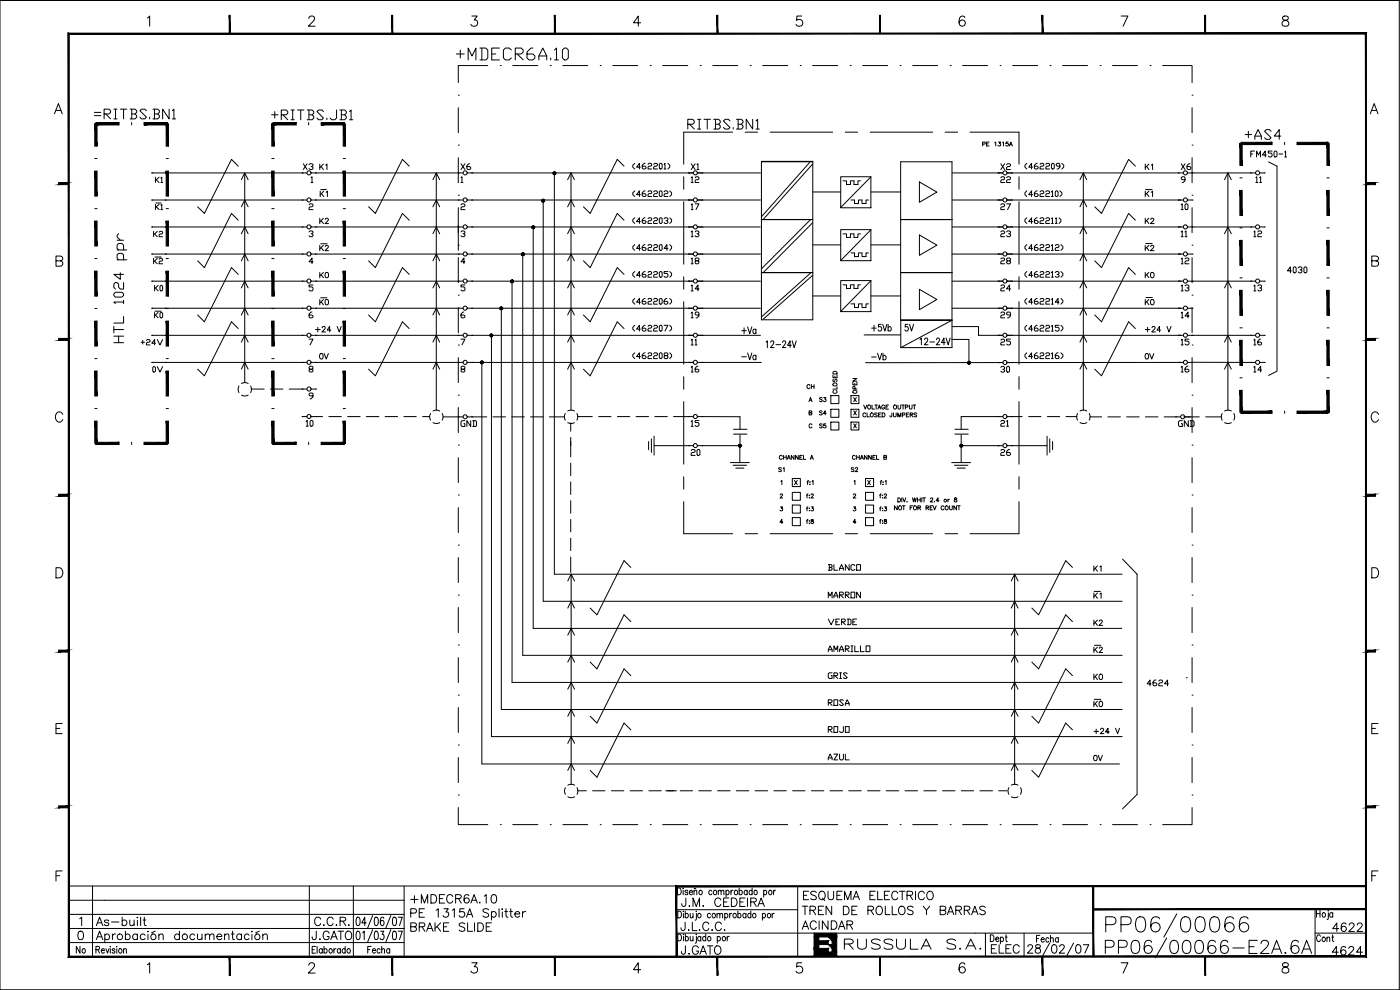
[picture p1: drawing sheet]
<svg xmlns="http://www.w3.org/2000/svg" width="420mm" height="297mm" viewBox="0 0 420 297" stroke-linecap="round" stroke-linejoin="round" font-family="sans-serif">
<defs><g id="words">
<text font-size="11" x="330.6" y="282.2">PP06/00066</text>
<text font-size="7.5" x="38.8" y="104.1" transform="rotate(-90 38.8 104.1)">HTL 1024 ppr</text>
<text font-size="7.1" x="135.8" y="19">+MDECR6A.10</text>
<g font-size="6.6">
<text x="27.2" y="37">=RITBS.BN1</text>
<text x="252.2" y="286.1">RUSSULA S.A.</text>
</g>
<g font-size="6.2">
<text x="80.4" y="37">+RITBS.JB1</text>
<text x="205.3" y="39.9">RITBS.BN1</text>
<text x="372.5" y="43">+AS4</text>
<text x="122.1" y="272.3">+MDECR6A.10</text>
<text x="239.9" y="271.3">ESQUEMA ELECTRICO</text>
<text x="122.1" y="280.8">BRAKE SLIDE</text>
<text x="398.6" y="280.8">4622</text>
<text x="92.4" y="283.3">J.GATO</text>
</g>
<g font-size="5.7">
<text x="203.2" y="273">J.M. CEDEIRA</text>
<text x="239.5" y="275.5">TREN DE ROLLOS Y BARRAS</text>
<text x="27.5" y="279">As-built</text>
<text x="93.1" y="279">C.C.R.</text>
<text x="239.5" y="280.1">ACINDAR</text>
<text x="203.2" y="287.5">J.GATO</text>
<text x="296.3" y="287.2">ELEC</text>
<text x="398.6" y="287.9">4624</text>
</g>
<g font-size="5.3">
<text x="385.2" y="83.3">4030</text>
<text x="221.2" y="101.2">+Va</text>
<text x="260.3" y="100.5">+5Vb</text>
<text x="270.2" y="100.5">5V</text>
<text x="260.3" y="109.4">-Vb</text>
<text x="21.5" y="287.2">No</text>
</g>
<g font-size="4.9">
<text x="90" y="52.2">X3</text>
<text x="94.9" y="52.2">K1</text>
<text x="137.2" y="52.2">X6</text>
<text x="206.4" y="52.2">X1</text>
<text x="299.2" y="52.2">X2</text>
<text x="342.5" y="52.2">K1</text>
<text x="353.1" y="52.2">X6</text>
<text x="374.3" y="48.3">FM450-1</text>
<text x="45.5" y="56.1">K1</text>
<text x="206.4" y="56.1">12</text>
<text x="299.2" y="56.1">22</text>
<text x="379.6" y="56.1" transform="rotate(-90 379.6 56.1)">11</text>
<text x="45.5" y="64.2">K1</text>
<text x="94.9" y="60.3">K1</text>
<text x="206.4" y="64.2">17</text>
<text x="299.2" y="64.2">27</text>
<text x="342.5" y="60.3">K1</text>
<text x="353.1" y="64.2">10</text>
<text x="94.9" y="68.4">K2</text>
<text x="342.5" y="68.4">K2</text>
<text x="44.8" y="72.3">K2</text>
<text x="94.9" y="76.6">K2</text>
<text x="206.4" y="72.3">13</text>
<text x="299.2" y="72.3">23</text>
<text x="342.5" y="76.6">K2</text>
<text x="353.1" y="72.3">11</text>
<text x="375" y="72.3">12</text>
<text x="44.8" y="80.4">K2</text>
<text x="206.4" y="80.4">18</text>
<text x="299.2" y="80.4">28</text>
<text x="353.1" y="80.4">12</text>
<text x="45.2" y="88.5">K0</text>
<text x="94.9" y="84.7">K0</text>
<text x="206.4" y="88.5">14</text>
<text x="299.2" y="88.5">24</text>
<text x="342.5" y="84.7">K0</text>
<text x="353.1" y="88.5">13</text>
<text x="375" y="88.5">13</text>
<text x="94.9" y="92.8">K0</text>
<text x="342.5" y="92.8">K0</text>
<text x="45.2" y="96.7">K0</text>
<text x="93.5" y="100.9">+24 V</text>
<text x="206.4" y="96.7">19</text>
<text x="299.2" y="96.7">29</text>
<text x="342.5" y="100.9">+24 V</text>
<text x="353.1" y="96.7">14</text>
<text x="41.3" y="104.8">+24V</text>
<text x="299.2" y="104.8">25</text>
<text x="353.1" y="104.8">15</text>
<text x="375" y="104.8">16</text>
<text x="44.4" y="112.9">0V</text>
<text x="94.5" y="109">0V</text>
<text x="206.4" y="112.9">16</text>
<text x="221.2" y="109">-Va</text>
<text x="299.2" y="112.9">30</text>
<text x="342.5" y="109">0V</text>
<text x="353.1" y="112.9">16</text>
<text x="375" y="112.9">14</text>
<text x="90.7" y="129.1">10</text>
<text x="137.2" y="129.1">GND</text>
<text x="206.4" y="129.1">15</text>
<text x="299.2" y="129.1">21</text>
<text x="352.4" y="129.1">GND</text>
<text x="206.4" y="137.9">20</text>
<text x="299.2" y="137.9">26</text>
<text x="247.3" y="180.6">MARRON</text>
<text x="247.3" y="188.7">VERDE</text>
<text x="247.3" y="196.8">AMARILLO</text>
<text x="247.3" y="205">GRIS</text>
<text x="342.9" y="207.1">4624</text>
<text x="327" y="213.4">K0</text>
<text x="247.3" y="220.8">ROJO</text>
<text x="247.3" y="229.3">AZUL</text>
<text x="394.1" y="283.6">Cont</text>
</g>
<g font-size="4.4">
<text x="188.7" y="76.2">(462204)</text>
<text x="306.2" y="76.2">(462212)</text>
<text x="209.9" y="104.8" transform="rotate(-90 209.9 104.8)">11</text>
<text x="188.7" y="108.7">(462208)</text>
<text x="306.2" y="108.7">(462216)</text>
<text x="258.2" y="119.2" transform="rotate(-90 258.2 119.2)">OPEN</text>
<text x="232.5" y="142.9">S1</text>
<text x="254.4" y="142.9">S2</text>
<text x="247.3" y="172.2">BLANCO</text>
<text x="327" y="172.5">K1</text>
<text x="327" y="180.6">K1</text>
<text x="327" y="188.7">K2</text>
<text x="327" y="196.8">K2</text>
<text x="327" y="205">K0</text>
<text x="247.3" y="212.7">ROSA</text>
<text x="327" y="221.2">+24 V</text>
<text x="327" y="229.3">0V</text>
</g>
<g font-size="4">
<text x="240.9" y="117.8">CH</text>
<text x="244.8" y="121.7">S3</text>
<text x="244.8" y="125.6">S4</text>
<text x="244.8" y="129.5">S5</text>
<text x="254.7" y="154.5">3</text>
<text x="254.7" y="150.6">2</text>
</g>
</g></defs>
<!-- layer: 2 -->
<g fill="none" stroke="#000" stroke-width=".3">
<path d="M137.5 19.7v5.1M168.9 19.7h7.5M180.1 19.7h.1M183.9 19.7h7.5M195.2 19.7h.1M198.9 19.7h7.5M210.1 19.7h.1M213.9 19.7h7.5M225.1 19.7h.1M228.9 19.7h7.5M240.2 19.7h.1M243.9 19.7h7.5"/>
<path d="M255.1 19.7h.1M258.9 19.7h7.5M270.1 19.7h.1M273.9 19.7h7.5M285.2 19.7h.1M288.9 19.7h7.5M300.1 19.7h.1M303.9 19.7h7.5M315.1 19.7h.1M318.9 19.7h7.5M330.2 19.7h.1M333.9 19.7h7.5"/>
<path d="M345.1 19.7h.1M348.9 19.7h8.9v5.1M137.5 28.6h.1M137.5 32.3v7.5M357.8 28.6h.1M357.8 32.3v7.5M28.4 47.6h.7M49.6 51.9h41.1M49.9 47.6h.6M71.5 49.9l-2-2.1-8.2 16.2-2-2M72.4 53.9l1-2 1.1 2M73.4 51.9v62.9"/>
<path d="M81.6 47.6h.7M94.7 51.9h42.8M103 47.6h.7M122.8 49.9l-2-2.1-8.2 16.2-2-2M129.9 53.9l1-2 1.1 2M130.9 51.9v71.1M137.5 58.6h.1M137.5 43.5h.1M137.5 47.3v7.5M141.6 51.9h66.4M166.4 52v120.3h170.4M171.4 51.9v71.1"/>
<path d="M171.4 51.9l-1.1 2M171.4 51.9l1 2M187.3 49.9l-2-2.1-8.2 16.2-2-2M190.5 57.3l-.6 .6v.5l.6 .6M190.5 49l-.6 .6v.6l.6 .5M192.2 58.4h-1.1l.8-1.1v1.7M192.2 50.2h-1.1l.8-1.2v1.7M193.6 57.3l-.9 .6v.8l.3 .3h.6l.3-.3-.3-.6h-.9M193.6 49l-.9 .6v.8l.3 .3h.6l.3-.3-.3-.5h-.9M194.5 57.6l.2-.3h.6l.3 .3-.3 .5h-.6l-.2 .3v.6h1.1M194.5 49.3l.2-.3h.6l.3 .3-.3 .6h-.6l-.2 .3v.5h1.1M196.2 57.6l.3-.3h.5l.3 .3-.3 .5h-.5l-.3 .3v.6h1.1"/>
<path d="M196.2 49.3l.3-.3h.5l.3 .3-.3 .6h-.5l-.3 .3v.5h1.1M197.9 57.6l.3-.3 .5 .3v1.1l-.2 .3-.6-.3zM197.9 49.3l.3-.3 .5 .3v1.1l-.2 .3-.6-.3zM199.3 57.6l.3-.3h.6l.2 .3-.2 .5h-.6l-.3 .3v.6h1.1M199.3 49.3l.3-.3v1.7M199.3 50.7h.6M200.4 49l.6 .6v.6l-.6 .5M201 57.3l.5 .6v.5l-.5 .6M209.3 51.9h18.9M243.2 48.5l-14.7 16.6M243.9 57.6h8.4M243.9 49.2l-14.9 16.7"/>
<path d="M252.3 53h9.1v9.3h-9.1zM253 54.3h1v1.1h1.2v-1.1h1.1v1.1h1.2v-1.1h.7M261.4 57.6h8.9M261.4 53l-9.1 9.3M285.7 51.9h15.2M294.9 43.3l.7-.1 .1-.4-.8-.2v1.2M296.1 43.2h.4M296.8 42.6h-.7v1.2h.7M298.5 42.8l.3-.2v1.2M299.6 42.6h.7l-.4 .4a.41 .41 0 0 1 .3 .7 .41 .41 0 0 1-.7-.1M300.9 42.8l.3-.2v1.2M302.2 51.9h51.5"/>
<path d="M302.6 42.6h-.6l-.1 .5a.43 .43 0 0 1 .6 0 .43 .43 0 0 1 0 .6 .43 .43 0 0 1-.7-.1M302.9 43.8l.5-1.2 .4 1.2M303.1 43.4h.6M308.1 49l-.5 .6v.6l.5 .5M308.1 57.3l-.5 .6v.5l.5 .6M309.9 50.2h-1.2l.9-1.2v1.7M309.9 58.4h-1.2l.9-1.1v1.7M311.3 49l-.9 .6v.8l.3 .3h.6l.3-.3-.3-.5h-.9M311.3 57.3l-.9 .6v.8l.3 .3h.6l.3-.3-.3-.6h-.9M312.1 49.3l.3-.3h.6l.3 .3-.3 .6h-.6l-.3 .3v.5h1.2M312.1 57.6l.3-.3h.6l.3 .3-.3 .5h-.6l-.3 .3v.6h1.2M313.9 49.3l.2-.3h.6l.3 .3-.3 .6h-.6l-.2 .3v.5h1.1"/>
<path d="M313.9 57.6l.2-.3h.6l.3 .3-.3 .5h-.6l-.2 .3v.6h1.1M315.6 49.3l.2-.3 .6 .3v1.1l-.3 .3-.5-.3zM315.6 57.6l.2-.3v1.7M315.6 59h.5M316.7 57.6l.3-.3 .5 .3v1.1l-.3 .3-.5-.3zM318.1 49.9h-.9l-.2-.3 .2-.6h.6l.3 .3v.9l-.6 .5h-.3M318.1 57.3l.6 .6v.5l-.6 .6M318.7 49l.5 .6v.6l-.5 .5M325.1 51.9v71.1M325.1 51.9l1 2M325.1 51.9l-1 2M340.7 49.9l-2-2.1-8.1 16.2-2.1-2"/>
<path d="M357.8 43.5h.1M357.8 58.6h.1M357.8 47.3v7.5M357.8 51.9h17.6M367.5 53.9l1-2 1 2M368.5 51.9v71.1M372.1 53.4h.7M383.2 49.9v61.5l-2.5 1.2M398.2 53.4h.7M398.6 42.7v.7M28.4 62.6h.7M28.4 77.6h.7"/>
<path d="M49.6 60h42.5M49.6 68.1h42.5M49.6 76.2h42.5M71.5 66.1l-2-2.1-8.2 16.3-2-2M72.4 78.3l1-2.1 1.1 2.1M72.4 70.1l1-2 1.1 2M72.4 62l1-2 1.1 2M81.6 62.6h.7M81.6 77.6h.7M90.7 68.1h.1M90.7 76.2h.1M90.7 60h.1"/>
<path d="M94.7 60h44.3M94.7 68.1h44.3M94.7 76.2h44.3M103 62.6h.7M103 77.6h.7M122.8 66.1l-2-2.1-8.2 16.3-2-2M129.9 78.3l1-2.1 1.1 2.1M129.9 62l1-2 1.1 2M129.9 70.1l1-2 1.1 2M137.5 73.6h.1M137.5 68.1h.1M137.5 76.2h.1"/>
<path d="M137.5 60h.1M137.5 62.3v12.8M137.5 77.3v7.5M140.2 60h67.8M140.2 68.1h67.8M140.2 76.2h67.8M141.6 68.1h.1M141.6 76.2h.1M141.6 60h.1M156.9 76.2v120.4h179.9M160 68.1v120.4h176.6M163 60v120.4h173.8"/>
<path d="M170.3 70.1l1.1-2 1 2M170.3 78.3l1.1-2.1 1 2.1M170.3 62l1.1-2 1 2M187.3 66.1l-2-2.1-8.2 16.3-2-2M190.5 65.3l-.6 .6v.6l.6 .5M192.2 66.5h-1.1l.8-1.2v1.7M193.6 65.3l-.9 .6v.8l.3 .3h.6l.3-.5-.3-.3h-.9M194.5 65.6l.2-.3h.6l.3 .3-.3 .6h-.6l-.2 .3v.5h1.1M196.2 65.6l.3-.3h.5l.3 .3-.3 .6h-.5l-.3 .3v.5h1.1M197.9 65.6l.3-.3 .5 .3v1.1l-.2 .3-.6-.3zM199.3 65.6l.3-.3h.6l.2 .3v.3l-.5 .3M200.2 66.2l.2 .3-.2 .5h-.6l-.3-.3"/>
<path d="M201 65.3l.5 .6v.6l-.5 .5M209.3 60h18.9M209.3 68.1h18.8M209.3 76.2h18.9M243.2 65.9l-14.7 14.8M243.9 66.8l-14.8 14.9M243.9 73.5h8.4M252.3 68.9h9.1v9.3h-9.1zM253 70.2h1v1h1.2v-1h1.1v1h1.2v-1h.7M255.4 75.9h1.1v1.1h1.1v-1.1h1.1v1.1h1.2v-1.1h.7M255.4 60h1.1v1.1h1.1v-1.1h1.1v1.1h1.2v-1.1h.7M261.4 73.5h8.9"/>
<path d="M261.4 68.9l-9.1 9.3M285.7 60h15.2M285.7 68.1h15.2M285.7 76.2h15.2M302.2 60h52.2M302.2 68.1h52.2M302.2 76.2h52.2M308.1 65.3l-.5 .6v.6l.5 .5M309.9 66.5h-1.2l.9-1.2v1.7M311.3 65.3l-.9 .6v.8l.3 .3h.6l.3-.5-.3-.3h-.9M312.1 65.6l.3-.3h.6l.3 .3-.3 .6h-.6l-.3 .3v.5h1.2M313.9 65.6l.2-.3h.6l.3 .3-.3 .6h-.6l-.2 .3v.5h1.1"/>
<path d="M315.6 65.6l.2-.3v1.7M315.6 67h.5M316.7 65.6l.3-.3v1.7M316.7 67h.5M317.8 65.3l.6 .6v.6l-.6 .5M324.1 62l1-2 1 2M324.1 70.1l1-2 1 2M324.1 78.3l1-2.1 1 2.1M340.7 66.1l-2-2.1-8.1 16.3-2.1-2M357.8 62.3v7.5M357.8 77.3v7.5M357.8 68.1h17.6"/>
<path d="M367.5 70.1l1-2 1 2M372.1 68.4h.7M398.1 79.4h.1M398.2 68.4h.7M28.4 92.6h.7M49.6 84.4h42.5M49.6 92.5h42.5M71.5 98.6l-2-2.1-8.2 16.3-2-2M71.5 82.3l-2-2-8.2 16.2-2-2M72.4 94.5l1-2 1.1 2M72.4 86.4l1-2 1.1 2M81.6 92.6h.7"/>
<path d="M90.7 92.5h.1M90.7 84.4h.1M94.7 84.4h44.3M94.7 92.5h44.3M103 92.6h.7M122.8 98.6l-2-2.1-8.2 16.3-2-2M122.8 82.3l-2-2-8.2 16.2-2-2M129.9 94.5l1-2 1.1 2M129.9 86.4l1-2 1.1 2M137.5 88.5h.1M137.5 92.5h.1M137.5 84.4h.1"/>
<path d="M137.5 92.3v7.5M140.2 84.4h67.8M140.2 92.5h67.8M141.6 92.5h.1M141.6 84.4h.1M150.5 92.5v120.4h186.3M153.7 84.4v120.4h183.1M170.3 94.5l1.1-2 1 2M170.3 86.4l1.1-2 1 2M187.3 82.3l-2-2-8.2 16.2-2-2M187.3 98.6l-2-2.1-8.2 16.3-2-2M190.5 89.6l-.6 .5v.6l.6 .6"/>
<path d="M190.5 97.6l-.6 .6v.5l.6 .6M190.5 81.5l-.6 .5v.6l.6 .6M192.2 90.7h-1.1l.8-1.1v1.7M192.2 98.7h-1.1l.8-1.1v1.7M192.2 82.6h-1.1l.8-1.1v1.7M193.6 89.6l-.9 .5v.9l.3 .3h.6l.3-.3-.3-.6h-.9M193.6 97.6l-.9 .6v.8l.3 .3h.6l.3-.6-.3-.2h-.9M193.6 81.5l-.9 .5v.9l.3 .3h.6l.3-.3-.3-.6h-.9M194.5 89.8l.2-.2h.6l.3 .2-.3 .6h-.6l-.2 .3v.6h1.1M194.5 97.9l.2-.3h.6l.3 .3-.3 .6h-.6l-.2 .2v.6h1.1M194.5 81.8l.2-.3h.6l.3 .3-.3 .5h-.6l-.2 .3v.6h1.1M196.2 89.8l.3-.2h.5l.3 .2-.3 .6h-.5l-.3 .3v.6h1.1"/>
<path d="M196.2 97.9l.3-.3h.5l.3 .3-.3 .6h-.5l-.3 .2v.6h1.1M196.2 81.8l.3-.3h.5l.3 .3-.3 .5h-.5l-.3 .3v.6h1.1M197.9 89.8l.3-.2 .5 .2v1.2l-.2 .3-.6-.3zM197.9 97.9l.3-.3 .5 .3v1.1l-.2 .3-.6-.3zM197.9 81.8l.3-.3 .5 .3v1.1l-.2 .3-.6-.3zM199.3 97.6h1.1l-.8 1.7M200.2 89.6h-.3l-.6 .5v.9l.3 .3h.6l.2-.3-.2-.6h-.9M200.4 81.5h-1.1v.5h.9l.2 .3v.6l-.2 .3h-.6l-.3-.3M201 89.6l.5 .5v.6l-.5 .6M201 97.6l.5 .6v.5l-.5 .6M201 81.5l.5 .5v.6l-.5 .6M209.3 84.4h18.9"/>
<path d="M209.3 92.5h18.9M243.4 81.8l-14.9 13.3M243.9 82.6l-14.9 13.2M243.9 88.8h8.4M252.3 84.2h9.1v9.3h-9.1zM253 85.5h1v1.1h1.2v-1.1h1.1v1.1h1.2v-1.1h.7M255.4 91.2h1.1v1.1h1.1v-1.1h1.1v1.1h1.2v-1.1h.7M261.4 88.8h8.9M261.4 84.2l-9.1 9.3M285.7 84.4h15.2M285.7 92.5h15.2M285.7 96.1l-15.4 8.2"/>
<path d="M285.8 98h7.9v2.6h7.2M302.2 84.4h52.2M302.2 92.5h52.2M308.1 89.6l-.5 .5v.6l.5 .6M308.1 97.6l-.5 .6v.5l.5 .6M308.1 81.5l-.5 .5v.6l.5 .6M309.9 90.7h-1.2l.9-1.1v1.7M309.9 98.7h-1.2l.9-1.1v1.7M309.9 82.6h-1.2l.9-1.1v1.7M311.3 89.6l-.9 .5v.9l.3 .3h.6l.3-.6-.3-.3h-.9M311.3 97.6l-.9 .6v.8l.3 .3h.6l.3-.6-.3-.2h-.9M311.3 81.5l-.9 .5v.9l.3 .3h.6l.3-.3-.3-.6h-.9"/>
<path d="M312.1 89.8l.3-.2h.6l.3 .2-.3 .6h-.6l-.3 .3v.6h1.2M312.1 97.9l.3-.3h.6l.3 .3-.3 .6h-.6l-.3 .2v.6h1.2M312.1 81.8l.3-.3h.6l.3 .3-.3 .5h-.6l-.3 .3v.6h1.2M313.9 89.8l.2-.2h.6l.3 .2-.3 .6h-.6l-.2 .3v.6h1.1M313.9 97.9l.2-.3h.6l.3 .3-.3 .6h-.6l-.2 .2v.6h1.1M313.9 81.8l.2-.3h.6l.3 .3-.3 .5h-.6l-.2 .3v.6h1.1M315.6 89.8l.2-.2v1.7M315.6 97.9l.2-.3v1.7M315.6 81.8l.2-.3v1.7M315.6 91.3h.5M315.6 99.3h.5M315.6 83.2h.5"/>
<path d="M316.7 81.8l.3-.3h.5l.3 .3-.3 .5h-.3M317.5 82.3l.3 .3-.3 .6h-.5l-.3-.3M317.8 90.7h-1.1l.8-1.1v1.7M317.8 97.6h-1.1v.6h.8l.3 .3v.5l-.3 .3h-.5l-.3-.3M318.4 89.6l.6 .5v.6l-.6 .6M318.4 97.6l.6 .6v.5l-.6 .6M318.4 81.5l.6 .5v.6l-.6 .6M324.1 94.5l1-2 1 2M324.1 86.4l1-2 1 2M340.7 98.6l-2-2.1-8.1 16.3-2.1-2M340.7 82.3l-2-2-8.1 16.2-2.1-2M357.8 92.3v7.5"/>
<path d="M357.8 84.4h17.6M367.5 86.4l1-2 1 2M372.1 83.4h.7M372.1 98.4h.7M398.2 83.4h.7M398.2 98.4h.7M28.4 107.6h.7M49.6 108.7h42.5M49.6 100.6h42.5M72.4 102.6l1-2 1.1 2M72.4 110.8l1-2.1 1.1 2.1M75.4 116.7h3.9"/>
<path d="M81.2 116.7h3.7M81.6 107.6h.7M86.8 116.7h5.3M90.7 116.7h.1M90.7 100.6h.1M90.7 108.7h.1M93.3 116.7h1.4M94.7 116.7h.1M94.7 108.7h44.3M94.7 100.6h44.3M103 107.6h.7M129.9 102.6l1-2 1.1 2"/>
<path d="M129.9 110.8l1-2.1 1.1 2.1M137.5 118.6h.1M137.5 103.5h.1M137.5 100.6h.1M137.5 108.7h.1M137.5 107.3v7.5M140.2 108.7h67.8M140.2 100.6h67.8M141.6 100.6h.1M141.6 108.7h.1M144.6 108.7v120.5h191.4M147.5 100.6v120.4h189.3"/>
<path d="M170.3 102.6l1.1-2 1 2M170.3 110.8l1.1-2.1 1 2.1M209.3 100.6h18.9M210.4 108.7h18.1M249.3 118.7h2.5v2.4h-2.5zM250 112.6v.7h1.2v-.7M250.1 113.7l-.1 .3 .1 .5h.3l.5-.8 .3 .3-.2 .5M250.1 111.5a.67 .67 0 0 1 .8 0 .67 .67 0 0 1 .3 .7h-1.2zM250.3 117.2a.43 .43 0 0 0-.3 .5 .43 .43 0 0 0 .4 .3h.3a.43 .43 0 0 0 .5-.3 .43 .43 0 0 0-.3-.5M250.6 112.8v.5M251.2 116.1v.6h-1.2M255.4 118.7h2.4v2.4h-2.4z"/>
<path d="M259.3 100.5h11M285.7 101.8h5.1v6.9M300.9 108.8h-41.1M302.2 100.6h52.2M324.1 102.6l1-2 1 2M324.1 110.8l1-2.1 1 2.1M354.4 108.7l-52.2 .1M357.8 118.6h.1M357.8 107.3v7.5M357.8 100.6h17.6M357.8 108.7h17.6M367.5 102.6l1-2 1 2"/>
<path d="M367.5 110.8l1-2.1 1 2.1M372.1 113.4h.7M398.2 113.4h.7M28.4 122.6h.7M28.8 132.7v.7M39.5 132.7v.7M49.9 122.6h.6M49.9 133h.6M81.6 122.6h.7M81.9 132.7v.7M92.6 132.7v.7M94.7 125h2.1"/>
<path d="M98.7 125h3.7M103 122.6h.7M103 133h.7M104.3 125h3.8M109.9 125h3.8M115.6 125h3.7M121.2 125h3.7M126.8 125h2.1M133 125.1h4.5M137.5 133.5h.1M137.5 122.3v7.5M137.5 137.3v7.5"/>
<path d="M141.6 125.1h4.5M148 125.1h3.7M153.6 125.1h3.8M159.2 125.1h3.8M164.8 125.1h4.5M171.3 126.9v2.5M171.3 131.2v5.9M171.3 139v3.7M173.3 125h4.5M179.7 125h3.7M185.3 125h3.7M190.9 125h3.7"/>
<path d="M194.6 132.5v2.4M195.5 131.7v4M196.3 133.7h10.3M196.3 130.9v5.7M196.5 125h3.8M202.1 125h4.5M210.7 133.7h11.4M210.7 125h11.4v3.8M219.2 138.8h5.7M220 139.6h4.1M220.1 130.2h4.1M220.1 128.8h4.1"/>
<path d="M222 133.7v5.1M222.1 130.5v3.8M234.8 136.9a.51 .51 0 0 0-.8 0 .51 .51 0 0 0 0 .7 .51 .51 0 0 0 .8 0M235.2 136.6v1.2M235.2 137.2h.8M236 136.6v1.2M236.3 137.8l.4-1.2 .5 1.2M236.4 137.4h.6M238.3 136.6v1.2l-.8-1.2v1.2M239.6 136.6v1.2l-.8-1.2v1.2M240 137.2h.5M240.8 136.6h-.8v1.2h.8"/>
<path d="M241.1 136.6v1.2h.8M242.8 120.5l.4-1.2 .5 1.2M242.8 123.9l.7-.1 .2-.3-.3-.2h-.6v1.2l.7-.1 .2-.3-.3-.2M243 120.1h.5M243.2 137.8l.4-1.2 .5 1.2M243.3 137.4h.6M243.7 127.5a.43 .43 0 0 0-.5-.3 .43 .43 0 0 0-.4 .4v.3a.43 .43 0 0 0 .4 .5 .43 .43 0 0 0 .5-.3M249.3 122.8h2.5v2.4h-2.5zM249.3 126.6h2.5v2.4h-2.5zM255.4 122.8h2.4v2.4h-2.4zM255.4 126.6h2.4v2.4h-2.4zM256.2 123.3l.8 1.2"/>
<path d="M256.2 127.2l.8 1.2M256.7 136.9a.48 .48 0 0 0-.7-.2 .48 .48 0 0 0-.2 .7 .44 .44 0 0 0 .4 .4 .44 .44 0 0 0 .5-.2M257 123.3l-.8 1.2M257 127.2l-.8 1.2M257.1 137.2h.8M257.1 136.6v1.2M257.9 136.6v1.2M258.2 137.8l.5-1.2 .4 1.2M258.4 137.4h.6M259.2 121.5l.5 1.3 .4-1.3M259.8 124.2a.51 .51 0 0 0-.7-.1 .51 .51 0 0 0 0 .8 .51 .51 0 0 0 .7-.1M260.2 136.6v1.2l-.8-1.2v1.2"/>
<path d="M260.2 123.9v1.2h.7M261.5 136.6v1.2l-.8-1.2v1.2M261.7 121.5v1.3h.7M262 137.2h.4M262.6 121.5h.8M262.7 136.6h-.7v1.2h.7M262.9 121.5v1.3M263.1 136.6v1.2h.7M263.3 124.1l-.7-.2v.5l.5 .2 .2 .3-.3 .2-.5-.2M263.4 122.8l.5-1.3 .5 1.3M263.7 122.3h.5M263.7 124.4h.4"/>
<path d="M264.4 123.9h-.7v1.2h.7M264.8 123.9h.4a.62 .62 0 0 1 .4 .6 .62 .62 0 0 1-.4 .6h-.4zM265.3 137.2l.7-.1v-.4l-.7-.1v1.2l.7-.1v-.4l-.2-.1M265.5 121.8a.43 .43 0 0 0-.5-.3 .43 .43 0 0 0-.4 .5v.3a.43 .43 0 0 0 .4 .5 .43 .43 0 0 0 .5-.5h-.3M265.9 122.1h.5M266.7 121.5h-.8v1.3h.8M267.7 123.9l-.1 1.1h-.4l-.1-.3M268.1 123.9l.1 1 .3 .2 .4-.2v-1M269.4 125.1v-1.2l.5 1.2 .4-1.2v1.2M269.5 121.5v1l.3 .3 .5-.3v-1M270.6 121.5h.8M270.8 124.5l.8-.1v-.4l-.8-.1v1.2"/>
<path d="M271 121.5v1.3M271.7 122.2l.7-.1v-.5l-.7-.1v1.3M272 124.4h.5M272.8 123.9h-.8v1.2h.8M272.9 121.5l.1 1 .3 .3 .4-.3v-1M273.1 124.4h.7l.1-.3-.8-.2v1.2M273.5 124.4l.4 .7M274 121.5h.8M274.4 121.5v1.3M275.1 124.1l-.3-.2-.5 .2 .1 .3 .6 .2v.4l-.7-.1M285.6 138.8h5.7M286.4 139.6h4.1"/>
<path d="M286.6 130.2h4M286.6 128.8h4M288.5 130.5v2.9M299.6 125h-11.1v3.8M299.8 133.7h-11.3v5.1M303.6 133.7h10.6M303.6 125h3.2M308.7 125h3.7M314.2 130.9v5.7M314.3 125h3.8M315 131.7v4M315.9 132.5v2.4"/>
<path d="M319.9 125h3.2M327.1 125.1h3.5M332.5 125.1h3.8M338.1 125.1h3.8M343.7 125.1h3.8M349.4 125.1h3.5M357.8 133.5h.1M357.8 122.3v7.5M357.8 137.3v7.5M361.8 125.1h4.7M372.4 123.3v.7M385.5 123.3v.7"/>
<path d="M398.2 123.7h.7M137.5 148.5h.1M137.5 152.3v7.5M171.3 144.6v3.8M171.3 150.2v3.8M171.3 155.9v3.7M220.8 140.4h2.5M234.1 148.5a.36 .36 0 0 1 .4-.3 .36 .36 0 0 1 .4 .3l-.8 .9h.8M234.2 152.1h.7l-.4 .5a.4 .4 0 0 1 .4 .3 .4 .4 0 0 1-.3 .5 .4 .4 0 0 1-.5-.3M234.4 144.4l.3-.2v1.2M234.9 156.7h-.8l.6-.8v1.2M237.8 147.7h2.4v2.4h-2.4z"/>
<path d="M237.8 155.3h2.4v2.4h-2.4zM237.8 151.5h2.4v2.5h-2.4zM237.8 143.6h2.4v2.4h-2.4zM238.4 144.2l.9 1.2M239.3 144.2l-.9 1.2M242 152.5h.4M242 156.3h.4M242 148.6h.4M242.2 144.6h.4M242.5 152.1l-.3 .2v1M242.5 155.9l-.3 .2v1M242.5 148.2l-.3 .2v1"/>
<path d="M242.7 144.2l-.3 .2v1M242.9 152.5h.1M242.9 153.2h.1M242.9 156.3h.1M242.9 157h.1M242.9 148.6h.1M242.9 149.3h.1M243.1 144.6h.1M243.1 145.3h.1M243.4 148.5l.3-.3 .4 .2-.7 1h.8M243.5 152.1h.6l-.3 .5h.1a.4 .4 0 0 1 .1 .6 .4 .4 0 0 1-.6-.1M243.5 155.9v.4l.3 .1a.37 .37 0 0 1 .4 .4 .37 .37 0 0 1-.5 .3 .4 .4 0 0 1-.3-.5 .4 .4 0 0 1 .5-.3l.2-.4z"/>
<path d="M243.7 144.4l.3-.2v1.2M256.3 144.4l.3-.2v1.2M256.9 156.7h-.9l.6-.8v1.2M259.8 151.5h2.4v2.5h-2.4zM259.8 155.3h2.4v2.4h-2.4zM259.8 147.7h2.4v2.4h-2.4zM259.8 143.6h2.4v2.4h-2.4zM260.4 144.2l.8 1.2M261.2 144.2l-.8 1.2M264 152.5h.4M264 156.3h.4M264 148.6h.4"/>
<path d="M264.2 144.6h.3M264.5 152.1h-.3v1.2M264.5 155.9h-.3v1.2M264.5 148.2l-.3 .2v1M264.6 144.2l-.3 .2v1M264.8 153.2h.1M264.8 156.3h.1M264.8 157h.1M264.8 149.3h.1M264.8 152.5h.1M264.8 148.6h.1M265 144.6h.1"/>
<path d="M265 145.3h.1M265.4 148.5l.2-.3 .5 .2-.8 1h.8M265.4 152.1h.7l-.4 .5a.4 .4 0 0 1 .3 .6 .4 .4 0 0 1-.7-.1M265.4 155.9v.3a.66 .66 0 0 1 .6 .8h-.6a.49 .49 0 0 1 .1-.6 .49 .49 0 0 1 .5-.1v-.4zM265.7 144.4l.2-.2v1.2M269.3 151.8v1.2l-.9-1.2v1.2M269.5 149.4a.64 .64 0 0 1 .7 .4 .64 .64 0 0 1-.4 .8h-.3zM270.6 149.4v1.2M270.8 151.8h.9M270.9 149.4l.5 1.2 .5-1.2M271.2 151.8v1.2M272.2 150.5h.1"/>
<path d="M273.1 152.3h.5M273.9 149.4l.3 1.2 .2-1.2 .3 1.2 .3-1.2M273.9 151.8h-.8v1.2M275.3 149.4v1.2M275.3 150h.9M275.5 152.3h.7v-.4l-.7-.1v1.2M275.9 152.3l.4 .7M276.2 149.4v1.2M276.6 149.4v1.2M276.9 149.4h.8M277.3 149.4v1.2M277.9 152.3h.7l.1-.4-.8-.1v1.2"/>
<path d="M278.3 152.3l.4 .7M279.1 152.3h.5M279.2 149.7a.36 .36 0 0 1 .4-.3 .36 .36 0 0 1 .4 .4l-.8 .8h.8M279.9 151.8h-.8v1.2h.8M280 151.8l.5 1.2 .5-1.2M280.5 150.5h.1M281.8 150.2h-.9l.6-.8v1.2M283.3 152a.43 .43 0 0 0-.5-.3 .43 .43 0 0 0-.4 .5v.3a.43 .43 0 0 0 .4 .5 .43 .43 0 0 0 .5-.3M284.5 149.8v.8M284.9 149.8l-.4 .3M285 151.8v1l.3 .2 .4-.2 .1-1M286.5 149.5l-.1 .2a.72 .72 0 0 1 .7 .8h-.7a.72 .72 0 0 1 .7-.8l-.2-.3z"/>
<path d="M287.1 151.8v1.2l-.8-1.2v1.2M287.2 140.4h2.5M287.4 151.8h.8M287.8 151.8v1.2M357.8 148.5h.1M357.8 152.3v7.5M137.5 178.5h.1M137.5 163.6h.1M137.5 167.3v7.5M170.4 174.3l1-2 1 2M171.3 161.5v3.7M171.3 167.1v4.7"/>
<path d="M171.4 172.3v63M189.3 170.3l-2-2.1-8.1 16.3-2.1-2.1M303.5 174.3l1-2 1 2M304.5 172.3v63M321.9 170.3l-2.1-2.1-8.1 16.3-2-2.1M336.9 167.8l4.3 4.5v66.1l-4.3 4.3M357.8 163.6h.1M357.8 178.5h.1M357.8 167.3v7.5M137.5 193.5h.1M137.5 182.3v7.5M137.5 197.3v7.5"/>
<path d="M170.4 198.7l1-2.1 1 2.1M170.4 190.6l1-2.1 1 2.1M170.4 182.4l1-2 1 2M189.3 186.5l-2-2-8.1 16.2-2.1-2M303.5 198.7l1-2.1 1 2.1M303.5 190.6l1-2.1 1 2.1M303.5 182.4l1-2 1 2M321.9 186.5l-2.1-2-8.1 16.2-2-2M357.8 193.5h.1M357.8 182.3v7.5M357.8 197.3v7.5M137.5 208.6h.1"/>
<path d="M137.5 212.3v7.5M170.4 214.9l1-2 1 2M170.4 206.8l1-2 1 2M189.3 219l-2-2.1-8.1 16.3-2.1-2M189.3 202.7l-2-2-8.1 16.2-2.1-2M303.5 214.9l1-2 1 2M303.5 206.8l1-2 1 2M321.9 219l-2.1-2.1-8.1 16.3-2-2M321.9 202.7l-2.1-2-8.1 16.2-2-2M356 203.4h.1M357.8 208.6h.1M357.8 212.3v7.5"/>
<path d="M137.5 238.5h.1M137.5 223.5h.1M137.5 227.3v7.5M170.4 231.2l1-2.1 1 2.1M170.4 223l1-2 1 2M173.3 237.3h2.7M177.8 237.3h3.8M183.5 237.3h3.7M189.1 237.3h3.7M194.7 237.3h3.8M199.8 237.3h3.2M204.1 237.3h3.8"/>
<path d="M209.7 237.3h3.8M215.3 237.3h3.8M221 237.3h3.7M226.6 237.3h3.8M232.2 237.3h3.8M237.9 237.3h3.7M243.5 237.3h3.7M249.1 237.3h3.8M254.7 237.3h3.8M260.3 237.3h3.8M266 237.3h3.7M271.6 237.3h3.8"/>
<path d="M277.2 237.3h3.8M282.9 237.3h3.7M288.5 237.3h3.7M294.1 237.3h3.8M299.7 237.3h2.5M303.5 231.2l1-2.1 1 2.1M303.5 223l1-2 1 2M357.8 223.5h.1M357.8 238.5h.1M357.8 227.3v7.5M137.5 242.3v5.1h8.9M150.2 247.4h.1"/>
<path d="M153.9 247.4h7.5M165.1 247.4h.1M168.9 247.4h7.5M180.1 247.4h.1M183.9 247.4h7.5M195.2 247.4h.1M198.9 247.4h7.5M210.1 247.4h.1M213.9 247.4h7.5M225.1 247.4h.1M228.9 247.4h7.5M240.2 247.4h.1"/>
<path d="M243.9 247.4h7.5M255.1 247.4h.1M258.9 247.4h7.5M270.1 247.4h.1M273.9 247.4h7.5M285.2 247.4h.1M288.9 247.4h7.5M300.1 247.4h.1M303.9 247.4h7.5M315.1 247.4h.1M318.9 247.4h7.5M330.2 247.4h.1"/>
<path d="M333.9 247.4h7.5M345.1 247.4h.1M357.8 242.3v5.1h-8.9M245.7 281.1v1.2M245.7 283.4v1.2"/>
<circle cx="92.7" cy="60" r=".61"/>
<circle cx="139.6" cy="60" r=".61"/>
<circle cx="92.7" cy="76.2" r=".61"/>
<circle cx="92.7" cy="68.1" r=".61"/>
<circle cx="139.6" cy="76.2" r=".61"/>
<circle cx="139.6" cy="68.1" r=".61"/>
<circle cx="92.7" cy="92.5" r=".61"/>
<circle cx="92.7" cy="84.3" r=".61"/>
<circle cx="139.6" cy="92.5" r=".61"/>
<circle cx="139.6" cy="84.3" r=".61"/>
<circle cx="92.7" cy="116.7" r=".61"/>
<circle cx="92.7" cy="108.7" r=".61"/>
<circle cx="139.6" cy="100.6" r=".61"/>
<circle cx="139.6" cy="108.7" r=".61"/>
<circle cx="250.5" cy="115.4" r=".56"/>
<circle cx="260.8" cy="122.1" r=".56"/>
<circle cx="261.6" cy="124.4" r=".56"/>
<circle cx="268.6" cy="122.1" r=".56"/>
<circle cx="270.2" cy="152.3" r=".56"/>
<circle cx="274.6" cy="152.3" r=".56"/>
<circle cx="283.7" cy="150.2" r=".4"/>
<circle cx="284.1" cy="152.3" r=".56"/>
</g>
<!-- layer: 25PK -->
<g fill="none" stroke="#000" stroke-width=".3">
<path d="M219.9 39.7h-14.7v9.6M231.1 39.7h18.8M253.7 39.7h3.7M261.2 39.7h18.7M283.6 39.7h3.8M291.1 39.7h14.7v9.6M305.8 53v3.8M205.2 60.5v18.8M305.8 60.5v18.8M205.2 90.5v18.8M305.8 83v3.8M305.8 90.5v18.8"/>
<path d="M205.2 113v3.8M305.8 113v3.8M205.2 120.5v18.8M305.8 120.5v18.8M205.2 150.5v9.6h14.7M205.2 143v3.8M305.8 150.5v9.6h-14.7M305.8 143v3.8M223.6 160.1h3.8M231.1 160.1h18.8M253.7 160.1h3.7M261.2 160.1h18.7"/>
<path d="M283.6 160.1h3.8"/>
</g>
<!-- layer: 102 -->
<g fill="none" stroke="#000" stroke-width=".3">
<path d="M71.7 115.8l-.2 .8 .2 1.2M72.5 118.5l1.2 .3 .8-.3M72.5 115.1l1.2-.3 .8 .3M75.2 115.8l.3 .8-.3 1.2M129.2 124.1l-.2 .8 .2 1.2M130 126.8l1.2 .3 .8-.3M130 123.3l1.2-.2 .8 .2M132.7 124.1l.3 .8-.3 1.2M169.6 124.1l-.2 .8 .2 1.2M170.4 126.8l1.2 .3 .8-.3M170.4 123.3l1.2-.2 .8 .2M173.1 124.1l.3 .8-.3 1.2"/>
<path d="M323.4 124.1l-.3 .8 .3 1.2M324.1 126.8l1.2 .3 .8-.3M324.1 123.3l1.2-.2 .8 .2M326.9 124.1l.2 .8-.2 1.2M366.8 124.1l-.3 .8 .3 1.2M367.5 126.8l1.2 .3 .8-.3M367.5 123.3l1.2-.2 .8 .2M370.3 124.1l.2 .8-.2 1.2M169.7 236.3l-.3 .8 .3 1.2M170.4 239.1l1.2 .2 .8-.2M170.4 235.6l1.2-.3 .8 .3M173.2 236.3l.2 .8-.2 1.2"/>
<path d="M302.8 236.3l-.3 .8 .3 1.2M303.5 239.1l1.2 .2 .8-.2M303.5 235.6l1.2-.3 .8 .3M306.3 236.3l.2 .8-.2 1.2"/>
</g>
<!-- layer: 2 -->
<g fill="#000" stroke="#000" stroke-width=".3">
<path d="M248.6 283.4h1.1v1.2zM248.6 281.1h1.1v1.2z"/>
<path d="M49.9 37.2l.6 6.6v-6.6zM49.9 37.2l.6 6.6h-.6z"/>
<path d="M103 37.2l.7 6.6v-6.6zM103 37.2l.7 6.6h-.7z"/>
<path d="M28.4 51.3v7.5h.7zM28.4 51.3h.7v7.5z"/>
<path d="M28.4 37.2v6.6h.7zM28.4 37.2h.7v6.6z"/>
<path d="M49.9 51.3l.6 7.5v-7.5zM49.9 51.3l.6 7.5h-.6z"/>
<path d="M81.6 51.3v7.5h.7zM81.6 51.3h.7v7.5z"/>
<path d="M81.6 37.2v6.6h.7zM81.6 37.2h.7v6.6z"/>
<path d="M103 51.3l.7 7.5v-7.5zM103 51.3l.7 7.5h-.7z"/>
<path d="M162.8 59.8h.2v.4zM162.8 59.8l.2 .4zM162.8 59.8l.2 .4-.4-.2z"/>
<path d="M166 51.8l.4 .1-.4 .1zM166 52l.4-.1zM166 52h.4l-.4 .2z"/>
<path d="M166 52.2l.4-.2-.2 .3zM166.4 52l-.2 .3zM166.4 52v.4l-.2-.1zM166.4 52v.4zM166.4 52l.2 .3-.2 .1z"/>
<path d="M166.2 51.6l.2-.1v.4zM166.2 51.6l.2 .3zM166 51.8l.2-.2 .2 .3z"/>
<path d="M166.4 52l.4 .2-.2 .1zM166.4 52l.4 .2zM166.4 52h.4v.2z"/>
<path d="M166.4 52l.4-.2v.2zM166.4 51.9l.4-.1zM166.6 51.6l.2 .2-.4 .1zM166.4 51.5v.4l.2-.3z"/>
<path d="M372.1 43v6.6h.7zM372.1 43h.7v6.6z"/>
<path d="M389.3 42.7v.7l9.3-.7zM389.3 43.4l9.3-.7v.7z"/>
<path d="M398.2 43l.7 6.6v-6.6zM398.2 43l.7 6.6h-.7z"/>
<path d="M398.2 57.1l.7 7.5v-7.5zM398.2 57.1l.7 7.5h-.7z"/>
<path d="M28.4 66.3v7.5h.7zM28.4 66.3h.7v7.5z"/>
<path d="M49.9 66.3l.6 7.5v-7.5zM49.9 66.3l.6 7.5h-.6z"/>
<path d="M81.6 66.3v7.5h.7zM81.6 66.3h.7v7.5z"/>
<path d="M103 66.3l.7 7.5v-7.5zM103 66.3l.7 7.5h-.7z"/>
<path d="M156.5 76.1l.4 .2h-.4zM156.5 76.3h.4zM156.5 76.3h.4l-.4 .2z"/>
<path d="M156.5 76.5l.4-.2-.2 .4zM156.9 76.3l-.2 .4zM156.9 76.4v.3h-.2zM156.9 76.4v.3zM156.9 76.4l.2 .3h-.2z"/>
<path d="M156.7 75.9h.2v.4zM156.7 75.9l.2 .4zM156.7 75.9l.2 .4-.4-.2z"/>
<path d="M156.9 76.4l.4 .1-.2 .2zM156.9 76.4l.4 .1zM157 76.3h.3v.2z"/>
<path d="M157 76.3l.3-.2v.2zM157 76.3l.3-.2zM157.1 75.9l.2 .2-.3 .2zM157.1 75.9l-.2 .4zM156.9 75.9h.2l-.2 .4z"/>
<path d="M159.6 68.2h.4l-.3 .2zM159.7 68.4l.3-.2zM159.7 68.4l.3-.2-.1 .3zM160 68.2l-.1 .3zM160 68.2v.4l-.1-.1z"/>
<path d="M159.7 68l.2-.2 .1 .3zM159.7 68l.3 .1zM159.7 68l.3 .2h-.4z"/>
<path d="M160 68.2l.2 .3-.2 .1zM160 68.2l.2 .3zM160.1 68.2l.3 .2-.2 .1z"/>
<path d="M160.1 68.2h.3v.2zM160.1 68.2h.3z"/>
<path d="M160.1 68.2h.3v-.2zM160.2 67.8l.2 .2-.3 .2zM160.2 67.8l-.1 .4zM160 67.8h.2l-.1 .3zM160 67.8l.1 .3zM159.9 67.8h.1v.3z"/>
<path d="M162.6 60l.4 .2h-.4zM162.6 60.2h.4zM162.6 60.2h.4l-.4 .2z"/>
<path d="M162.6 60.4l.4-.2-.2 .4zM163 60.2l-.2 .4zM163 60.3v.3h-.2zM163 60.3v.3zM163 60.3l.2 .3h-.2z"/>
<path d="M163 60.3l.4 .1-.2 .2zM163 60.2l.4 .2zM163 60.2h.4v.2zM163 60.2h.4z"/>
<path d="M163.1 60.2l.3-.2v.2zM163 60.2l.4-.2zM163.2 59.8l.2 .2-.4 .2zM163 59.8v.4l.2-.4z"/>
<path d="M372.1 72.1v7.5h.7zM372.1 72.1h.7v7.5z"/>
<path d="M372.1 57.1v7.5h.7zM372.1 57.1h.7v7.5z"/>
<path d="M398.2 72.1l.7 7.5v-7.5zM398.2 72.1l.7 7.5h-.7z"/>
<path d="M28.4 81.4v7.4h.7zM28.4 81.4h.7v7.4z"/>
<path d="M49.9 81.4l.6 7.4v-7.4zM49.9 81.4l.6 7.4h-.6z"/>
<path d="M49.9 96.3l.6 7.5v-7.5zM49.9 96.3l.6 7.5h-.6z"/>
<path d="M81.6 81.4v7.4h.7zM81.6 81.4h.7v7.4z"/>
<path d="M103 81.4l.7 7.4v-7.4zM103 81.4l.7 7.4h-.7z"/>
<path d="M103 96.3l.7 7.5v-7.5zM103 96.3l.7 7.5h-.7z"/>
<path d="M150.1 92.3l.3 .2h-.4zM150 92.5h.4zM150 92.5h.4l-.3 .2zM150.1 92.7l.3-.2zM150.1 92.7l.3-.2-.2 .4zM150.4 92.5l-.2 .4zM150.4 92.6v.3h-.2z"/>
<path d="M150.4 92.6l.2 .3h-.2zM150.4 92.6l.2 .3zM150.5 92.6l.3 .1-.2 .2zM150.5 92.5l.3 .2zM150.5 92.5h.3v.2z"/>
<path d="M150.4 92.1l.2 .1-.1 .3zM150.4 92.1l.1 .4zM150.2 92.2l.2-.1v.4zM150.1 92.3l.3 .2-.2-.3z"/>
<path d="M150.5 92.5l.3-.2v.2zM150.5 92.5l.3-.2zM150.6 92.2l.2 .1-.3 .2z"/>
<path d="M153.3 84.4h.3l-.3 .2zM153.3 84.6l.3-.2zM153.3 84.6l.3-.2-.1 .4zM153.6 84.4l-.1 .4zM153.7 84.4v.4h-.2z"/>
<path d="M153.5 84.1l.2 .3-.4-.2zM153.3 84.2l.4 .2zM153.3 84.2l.3 .2h-.3z"/>
<path d="M153.7 84.4l.2 .4h-.2zM153.7 84.4l.2 .4zM153.7 84.4l.3 .2-.1 .2z"/>
<path d="M153.7 84.4h.4l-.1 .2zM153.7 84.4h.4z"/>
<path d="M153.7 84.4h.4l-.1-.2zM153.9 84.1l.1 .1-.3 .2zM153.9 84.1l-.2 .3zM153.7 84l.2 .1-.2 .3zM153.7 84v.4zM153.5 84.1l.2-.1v.4z"/>
<path d="M372.1 87.1v7.5h.7zM372.1 87.1h.7v7.5z"/>
<path d="M398.2 87.1l.7 7.5v-7.5zM398.2 87.1l.7 7.5h-.7z"/>
<path d="M28.4 111.3v7.5h.7zM28.4 111.3h.7v7.5z"/>
<path d="M28.4 96.3v7.5h.7zM28.4 96.3h.7v7.5z"/>
<path d="M49.9 111.3l.6 7.5v-7.5zM49.9 111.3l.6 7.5h-.6z"/>
<path d="M81.6 111.3v7.5h.7zM81.6 111.3h.7v7.5z"/>
<path d="M81.6 96.3v7.5h.7zM81.6 96.3h.7v7.5z"/>
<path d="M103 111.3l.7 7.5v-7.5zM103 111.3l.7 7.5h-.7z"/>
<path d="M144.2 108.7h.4l-.3 .3zM144.3 109l.3-.3zM144.3 109l.3-.2-.2 .3zM144.6 108.8l-.2 .3zM144.6 108.8v.4l-.2-.1zM144.6 108.8v.4l.2-.1z"/>
<path d="M144.4 108.4l.2 .3-.3-.2zM144.3 108.5l.3 .2zM144.3 108.5l.3 .2h-.4z"/>
<path d="M144.6 108.8l.3 .2-.1 .1zM144.6 108.8l.3 .2zM144.7 108.8l.3-.1-.1 .3zM144.7 108.7h.3z"/>
<path d="M144.7 108.7h.3l-.1-.2zM144.8 108.4l.1 .1-.2 .2zM144.8 108.4l-.1 .3zM144.6 108.3l.2 .1-.2 .3zM144.4 108.4l.2 .3v-.4z"/>
<path d="M147.1 100.6h.3l-.3 .2zM147.1 100.8l.3-.2zM147.1 100.8l.3-.1-.2 .3zM147.4 100.7l-.2 .3zM147.4 100.7v.3h-.2z"/>
<path d="M147.2 100.3l.2 .3-.3-.2zM147.1 100.4l.3 .2zM147.1 100.4l.3 .2h-.3z"/>
<path d="M147.4 100.7l.3 .3h-.3zM147.4 100.7l.3 .3zM147.5 100.7l.3 .1-.1 .2z"/>
<path d="M147.4 100.2l.3 .1-.2 .3zM147.4 100.2l.1 .4zM147.2 100.3l.2-.1v.4z"/>
<path d="M147.5 100.7l.4-.1-.1 .2zM147.5 100.6h.4z"/>
<path d="M147.5 100.6h.4l-.1-.2zM147.7 100.3l.1 .1-.3 .2z"/>
<path d="M290.4 108.7l.4 .1-.4 .1zM290.4 108.9l.4-.1zM290.4 108.9h.3l-.3 .1zM290.4 109l.4-.1zM290.4 109l.4-.1-.2 .3zM290.8 108.9l-.2 .3zM290.8 108.9v.3h-.2z"/>
<path d="M290.8 108.9l.2 .3h-.2zM290.8 108.9l.2 .3zM290.8 108.9l.4 .1-.2 .2zM290.8 108.9l.4 .1zM290.8 108.9h.4v.1z"/>
<path d="M290.8 108.4l.2 .1-.2 .3zM290.8 108.4v.4zM290.6 108.5l.2-.1v.4zM290.6 108.5l-.2 .2 .4 .1z"/>
<path d="M290.8 108.9l.4-.2v.2zM290.8 108.8l.4-.1zM291 108.5l.2 .2-.4 .1z"/>
<path d="M372.1 102.1v7.5h.7zM372.1 102.1h.7v7.5z"/>
<path d="M398.2 102.1l.7 7.5v-7.5zM398.2 102.1l.7 7.5h-.7z"/>
<path d="M398.2 117.1l.7 6.6v-6.6zM398.2 117.1l.7 6.6h-.7z"/>
<path d="M28.4 126.4v6.6h.7zM28.4 126.4h.7v6.6z"/>
<path d="M28.8 133.4h6.9v-.7zM28.8 132.7h6.9l-6.9 .7z"/>
<path d="M43.2 133.4h7v-.7zM43.2 132.7h7l-7 .7z"/>
<path d="M49.9 126.4l.6 6.6v-6.6zM49.9 126.4l.6 6.6h-.6z"/>
<path d="M81.6 126.4v6.6h.7zM81.6 126.4h.7v6.6z"/>
<path d="M81.9 133.4h7v-.7zM81.9 132.7h7l-7 .7z"/>
<path d="M96.4 133.4h6.9v-.7zM96.4 132.7h6.9l-6.9 .7z"/>
<path d="M103 126.4l.7 6.6v-6.6zM103 126.4l.7 6.6h-.7z"/>
<path d="M221.6 133.7l.1 .2 .3-.2zM221.7 133.9l.3-.2-.2 .4zM222 133.7l-.2 .4h.2z"/>
<path d="M221.8 133.4l.2 .3v-.4zM221.8 133.4l.2 .3-.3-.2zM221.7 133.5l-.1 .2h.4z"/>
<path d="M222 133.7v.4h.2zM222 133.7l.4 .2-.2 .2zM222 133.7l.4 .2 .1-.2z"/>
<path d="M222 133.7h.5l-.1-.2zM222.2 133.4l.2 .1-.4 .2zM222 133.3v.4l.2-.3z"/>
<path d="M288.1 133.7l.1 .2 .3-.2zM288.2 133.9l.3-.2-.2 .4zM288.5 133.7l-.2 .4h.2z"/>
<path d="M288.3 133.4l.2 .3v-.4zM288.2 133.5l.1-.1 .2 .3zM288.2 133.5l-.1 .2h.4z"/>
<path d="M288.5 133.7v.4h.2zM288.5 133.7l.3 .2-.1 .2zM288.5 133.7l.3 .2 .1-.2z"/>
<path d="M288.5 133.7h.4l-.1-.2zM288.7 133.4l.1 .1-.3 .2zM288.5 133.3v.4l.2-.3z"/>
<path d="M372.1 117.1v6.6h.7zM372.1 117.1h.7v6.6z"/>
<path d="M372.4 124h9.4v-.7zM372.4 123.3h9.4l-9.4 .7z"/>
<path d="M389.3 124h9.3v-.7zM389.3 123.3h9.3l-9.3 .7z"/>
<path d="M245.7 281.1l-1.4 3.5h1.4zM244.3 281.1h1.4l-1.4 3.5z"/>
<path d="M245.7 282.3v1.1l2.9-1.1zM245.7 283.4l2.9-1.1v1.1z"/>
<path d="M244.3 286.8l4.3-2.2v2.2zM244.3 284.6v2.2l4.3-2.2z"/>
<path d="M249.7 281.1v4.6l1.4-4.6zM251.1 281.1v4.6h-1.4z"/>
<path d="M248.6 285.7l2.5 1.1v-1.1zM248.6 285.7l2.5 1.1h-2.5z"/>
</g>
<!-- layer: 8 -->
<g fill="none" stroke="#000" stroke-width=".3">
<path d="M93.3 53.3l.3-.3v1.8M138.3 53.3l.3-.3v1.8M138.3 54.8h.6M355.6 53.9h-.8l-.3-.3 .3-.6h.6l.2 .3v.9l-.5 .6h-.3M92.8 69.6l.2-.3h.6l.3 .5-.6 .3M92.8 61.5l.2-.3h.6l.3 .3-.3 .5h-.6l-.2 .3v.6h1.1M93.6 70.1l.3 .3-.3 .6h-.6l-.2-.3M93.9 78.6h-1.1l.8-1.2v1.7M138.3 69.6l.3-.3h.6l.3 .5-.6 .3M138.3 61.5l.3-.3h.6l.3 .3-.3 .5h-.6l-.3 .3v.6h1.2M139.2 70.1l.3 .3-.3 .6h-.6l-.3-.3M139.5 78.6h-1.2l.9-1.2v1.7"/>
<path d="M93.6 93.6h-.3l-.5 .6v.9l.2 .3h.6l.3-.3-.3-.6h-.8M93.9 85.5h-1.1v.6h.8l.3 .3v.6l-.3 .3h-.6l-.2-.3M139.2 93.6h-.3l-.6 .6v.9l.3 .3h.6l.3-.3-.3-.6h-.9M139.5 85.5h-1.2v.6h.9l.3 .3v.6l-.3 .3h-.6l-.3-.3M92.8 101.8h1.1l-.9 1.7M93 110.8l-.2-.3 .2-.6h.6l.3 .6-.3 .3h-.6l-.2 .5 .2 .3h.6l.3-.3-.3-.5M93.9 118.8h-.9l-.2-.6 .2-.3h.6l.3 .3v.9l-.6 .6h-.3M138.3 101.8h1.2l-.9 1.7M138.6 110.8l-.3-.3 .3-.6h.6l.3 .6-.3 .3h-.6l-.3 .5 .3 .3h.6l.3-.3-.3-.5"/>
</g>
<!-- layer: 35 -->
<path d="M228.5 48.5h15.4v47.5h-15.4zM228.5 48.5h15.4M228.5 48.4h15.4M270.3 48.5h15.4v47.5h-15.4zM275.9 54.6l5.3 3-5.3 3.1zM228.5 65.9h15.4M270.3 65.9h15.4M275.9 70.5l5.3 3.1-5.3 3zM228.5 81.8h15.4M270.3 81.8h15.4M270.3 96.1h15.4v8.2h-15.4zM275.9 86.8l5.3 3.1-5.3 3z" fill="none" stroke="#000" stroke-width=".3"/>
<!-- layer: 25 -->
<path d="M229.9 102.6l.4-.3v2M231.3 102.7l.2-.4h.4l.3 .6-1 1.4h1.1M232.9 103.4h1.4M234.9 102.7l.1-.4h.5l.3 .6-1 1.4h1.1M237.5 103.6h-1.2l.8-1.3v2M237.7 102.3l.6 2 .7-2M276.1 101.8l.4-.4v2M277.5 101.9l.1-.3a.48 .48 0 0 1 .7-.1 .48 .48 0 0 1 0 .7l-.9 1.2h1.1M279.1 102.6h1.4M281.1 101.9v-.3a.48 .48 0 0 1 .7-.1 .48 .48 0 0 1 .1 .7l-.9 1.2h1.1M283.7 102.8h-1.2l.8-1.4v2M283.9 101.4l.7 2 .6-2" fill="none" stroke="#000" stroke-width=".3"/>
<!-- layer: 1 -->
<g fill="none" stroke="#000" stroke-width=".3">
<path d="M44.2 5.4l.7-.6v3.1M92.7 5.5l.6-.7h.6l.4 .3a.99 .99 0 0 1-.3 1.3l-1.5 1.5h2.1M141.6 4.8h1.6l-.9 1.2a.96 .96 0 0 1 1.1 1.1 .96 .96 0 0 1-1.3 .8l-.5-.2-.3-.4M192.3 6.8h-2.2l1.5-2v3.1M240.6 4.8h-1.4l-.1 1.3a1.08 1.08 0 0 1 1.6 0 1.08 1.08 0 0 1-.3 1.6 1.08 1.08 0 0 1-1.5-.4M289.6 5.3a.81 .81 0 0 0-1.3-.3 1.77 1.77 0 0 0 .4 2.9 .94 .94 0 0 0 1-.9 .94 .94 0 0 0-.9-1 .94 .94 0 0 0-1 .8M336.5 4.8h2l-1.4 3.1M385.1 5a.61 .61 0 0 0 .2 1 1.1 1.1 0 0 1 1.3 .4 1.1 1.1 0 0 1-.1 1.3 1.27 1.27 0 0 1-1.7-.4 1.15 1.15 0 0 1 1.4-1.3 .64 .64 0 0 0 .3-1l-.4-.2zM16.3 34.1l1.2-3 1.2 3M16.8 33.1h1.4M411.2 34.1l1.2-3 1.2 3M411.7 33.1h1.4"/>
<path d="M16.8 78.3l1.7-.2a.68 .68 0 0 0 0-1.1l-1.7-.2v3.1h1.3a.81 .81 0 0 0 .8-.8 .81 .81 0 0 0-.8-.8M411.7 78.3l1.7-.2a.68 .68 0 0 0 0-1.1l-1.7-.2v3.1h1.3a.8 .8 0 0 0 .7-.5 .8 .8 0 0 0-.1-.8l-.6-.3M18.8 124.3a1.14 1.14 0 0 0-1.2-.7 1.14 1.14 0 0 0-1 1.1v.8a1.13 1.13 0 0 0 .9 1.2 1.13 1.13 0 0 0 1.3-.8M413.7 124.3a1.14 1.14 0 0 0-1.3-.7 1.14 1.14 0 0 0-.9 1.1v.8a1.13 1.13 0 0 0 .9 1.2 1.13 1.13 0 0 0 1.3-.8M16.8 170.3h1a1.62 1.62 0 0 1 1.1 1.6 1.62 1.62 0 0 1-1.1 1.5h-1zM411.7 170.3h1a1.62 1.62 0 0 1 1.1 1.6 1.62 1.62 0 0 1-1.1 1.5h-1zM16.8 218.6h1.1M18.7 217.1h-1.9v3h1.9M411.7 218.6h1.1M413.6 217.1h-1.9v3h1.9M16.8 262.7h1.1M18.7 261.3h-1.9v3.1"/>
<path d="M20.7 270.1h100.6M20.7 274.3h100.6M20.7 278.6h100.6M20.8 265.8h182.2M27.8 265.8v21.2M92.8 265.8v21.2M106 265.8v21.2M121.3 265.8v21.2M203 273h36.4M203 280h125.1M203.3 266.4a1.02 1.02 0 0 1 1.2 1 1.02 1.02 0 0 1-1.2 1.1zM203.4 273.4a1.02 1.02 0 0 1 1.1 1 1.02 1.02 0 0 1-1.1 1z"/>
<path d="M205 266.4v.2zM205.1 274.1v1.3M205.7 274.3l.1-.2a.6 .6 0 0 1 .8 .6 .6 .6 0 0 1-.8 .6l-.1-.2M205.7 273.4v2M207.1 274.1l.1 1.2 .4 .1 .4-.4M208 274.1v1.3M209 274.1v1.6l-.4 .4M213.2 274.3l-.1-.2a.61 .61 0 0 0-.8 .6 .61 .61 0 0 0 .8 .6l.1-.2M215.2 274.4l.4-.3h.3l.1 1.3M215.2 274.1v1.3M216 274.4l.4-.3h.4l.1 1.3M217.5 274.3l.2-.2a.6 .6 0 0 1 .7 .6 .6 .6 0 0 1-.7 .6l-.2-.2"/>
<path d="M217.5 274.1v2M219 274.1v1.3M221.4 274.3l.2-.2a.6 .6 0 0 1 .8 .6 .6 .6 0 0 1-.8 .6l-.2-.2M221.4 273.4v2M221.8 266.4v2.1M223.9 274.3l-.2-.2a.6 .6 0 0 0-.8 .6 .6 .6 0 0 0 .8 .6l.2-.2M223.9 274.1v1.3M225.3 274.3l-.1-.2a.6 .6 0 0 0-.8 .6 .6 .6 0 0 0 .8 .6l.1-.2M225.3 273.4v2M225.7 266.4v2.1M228.8 274.3l.2-.2a.6 .6 0 0 1 .8 .6 .6 .6 0 0 1-.8 .6l-.2-.2M228.8 274.1v2"/>
<path d="M231.7 274.1v1.3M232.7 267.1l-.3 .1-.2 .5M239.4 265.9v21.1M307.3 280v7M394.7 280h15.3M394.7 272.7v14.3M395.1 273.2v2M395.1 274.1h1.1M396.2 273.2v2M398.7 273.2v.1zM411.7 262.7h1.1M413.6 261.3h-1.9v3.1"/>
<path d="M20.7 282.8h100.6M28.8 284.9l.9-.1 .1-.7-1-.1v2M29.3 284.9l.6 1.1M30.4 285.2h.9l-.1-.4a.59 .59 0 0 0-.8 .5 .59 .59 0 0 0 .8 .6l.1-.2M31.8 284.6l.5 1.4 .4-1.4M33.1 284v.1zM33.1 284.6v1.4M34.5 284.9l-.3-.3-.5 .1v.4l.7 .3 .1 .3-.3 .3-.5-.3M35.1 284v.1zM35.1 284.6v1.4M37.1 285l.4-.4 .3 .1 .1 1.3M37.1 284.6v1.4"/>
<path d="M44.2 289.5l.7-.6v3.1M92.7 289.6l.1-.4 .5-.3h.6l.4 .3a.99 .99 0 0 1-.3 1.3l-1.5 1.5h2.1M94.7 284h-1v2h1M95.2 284v2M96.7 284.9a.63 .63 0 0 0-1 .3 .63 .63 0 0 0 .7 .8l.3-.3M96.7 284.6v1.4M97.2 284.9a.63 .63 0 0 1 1.1 .3 .63 .63 0 0 1-.7 .8l-.4-.3M97.2 284v2M100.2 284.6v1.4M102.2 284.9a.58 .58 0 0 0-.9-.1 .58 .58 0 0 0 0 .9l.3 .3 .6-.3M102.2 284.6v1.4M103.6 284.9a.57 .57 0 0 0-.9-.1 .57 .57 0 0 0 0 .9l.4 .3 .5-.3"/>
<path d="M103.6 284v2M110.4 284.9h.6M111.4 284h-1v2M111.8 285.2h.9a.48 .48 0 0 0-.5-.6 .48 .48 0 0 0-.4 .6l.3 .8 .6-.3M114.1 284.9a.58 .58 0 0 0-.9-.1 .58 .58 0 0 0 0 .9l.3 .3 .6-.3M114.6 285l.3-.4 .4 .1 .1 1.3M114.6 284v2M117 284.9a.63 .63 0 0 0-1.1 .3 .63 .63 0 0 0 .7 .8l.4-.3M117 284.6v1.4M141.6 288.9h1.6l-.9 1.2a.98 .98 0 0 1 1.1 1.1 .98 .98 0 0 1-1.3 .8l-.5-.2-.3-.4M192.3 290.9h-2.2l1.5-2v3.1M203.4 280.3a1.02 1.02 0 0 1 1.1 1 1.02 1.02 0 0 1-1.1 1z"/>
<path d="M205.1 280.3v.2zM205.7 280.3v2M209 280.3v.2zM211.8 280.3v2M240.6 288.9h-1.4l-.1 1.3a1.08 1.08 0 0 1 1.6 0 1.08 1.08 0 0 1-.3 1.6 1.08 1.08 0 0 1-1.5-.4M289.6 289.3a.81 .81 0 0 0-1.3-.3 1.74 1.74 0 0 0 .5 3 .95 .95 0 0 0 .9-1 .95 .95 0 0 0-.9-.9 .95 .95 0 0 0-1 .8M297.2 280.5a1.09 1.09 0 0 1 1.1 .7 1.09 1.09 0 0 1-.3 1.2l-.8 .1zM301.9 280.5v1.6l.4 .4M311.1 281.6h.6M312.1 280.7h-1v2M312.5 281.9h.9a.47 .47 0 0 0-.5-.6 .47 .47 0 0 0-.4 .6l.3 .8 .6-.3M314.8 281.6a.58 .58 0 0 0-.9-.1 .58 .58 0 0 0 0 .9l.3 .3 .6-.3"/>
<path d="M315.3 281.7l.3-.4 .4 .1 .1 1.3M315.3 280.7v2M317.6 281.6a.57 .57 0 0 0-.8-.1 .57 .57 0 0 0 0 .9l.3 .3 .5-.3M317.6 281.3v1.4M336.5 288.9h2l-1.4 3.1M385.1 289a.6 .6 0 0 0 .2 1.1 1.1 1.1 0 0 1 1.2 .4 1.1 1.1 0 0 1 0 1.3 1.18 1.18 0 0 1-1.7-.4 1.18 1.18 0 0 1 1.4-1.3 .63 .63 0 0 0 .3-1.1l-.4-.1z"/>
<circle cx="209.9" cy="274.7" r=".62"/>
<circle cx="214.2" cy="274.7" r=".62"/>
<circle cx="220.5" cy="274.7" r=".62"/>
<circle cx="226.4" cy="274.7" r=".62"/>
<circle cx="230.8" cy="274.7" r=".62"/>
<circle cx="36.1" cy="285.2" r=".62"/>
<circle cx="99.2" cy="285.2" r=".62"/>
<circle cx="104.6" cy="285.2" r=".62"/>
</g>
<g fill="#000" stroke="#000" stroke-width=".3">
<path d="M68.8 4.6v5.5h.3zM68.8 4.6h.3v5.5z"/>
<path d="M117.6 4.6v5.5h.3zM117.6 4.6h.3v5.5z"/>
<path d="M166.4 4.6v5.5h.3zM166.4 4.6h.3v5.5z"/>
<path d="M215.1 4.6v5.5h.3zM215.1 4.6h.3v5.5z"/>
<path d="M263.9 4.6v5.5h.3zM263.9 4.6h.3v5.5z"/>
<path d="M312.7 4.6v5.5h.3zM312.7 4.6h.3v5.5z"/>
<path d="M361.5 4.6v5.5h.3zM361.5 4.6h.3v5.5z"/>
<path d="M17.6 54.8v.6l2.9-.6zM17.6 55.4l2.9-.6v.6z"/>
<path d="M410 54.8v.6l2.8-.6zM410 55.4l2.8-.6v.6z"/>
<path d="M17.6 101.5v.6l2.9-.6zM17.6 102.1l2.9-.6v.6z"/>
<path d="M410 101.5v.6l2.8-.6zM410 102.1l2.8-.6v.6z"/>
<path d="M17.6 148.3v.6l2.9-.6zM17.6 148.9l2.9-.6v.6z"/>
<path d="M410 148.3v.6l2.8-.6zM410 148.9l2.8-.6v.6z"/>
<path d="M17.6 195.1v.6l2.9-.6zM17.6 195.7l2.9-.6v.6z"/>
<path d="M410 195.1v.6l2.8-.6zM410 195.7l2.8-.6v.6z"/>
<path d="M17.6 241.8v.6l2.9-.6zM17.6 242.4l2.9-.6v.6z"/>
<path d="M410 241.8v.6l2.8-.6zM410 242.4l2.8-.6v.6z"/>
<path d="M328.1 272.7v.3l81.9-.3zM328.1 273l81.9-.3v.3z"/>
<path d="M328 265.9l.3 21.1v-21.1zM328 265.9l.3 21.1h-.3z"/>
<path d="M203.2 266.1h206.8v-.3zM202.9 265.8h207.1l-206.8 .3zM202.9 265.8l.3 21.2v-20.9zM202.9 265.8l.3 21.2h-.3z"/>
<path d="M20.5 9.9v277.3l.3-.3zM20.5 9.9l.3 .3v276.7zM20.5 9.9l.3 .3 389.3-.3zM20.8 10.2l389.3-.3-.3 .3zM410.1 9.9l-.3 .3 .3 277zM409.8 10.2l.3 277-.3-.3zM20.5 287.2h389.6l-.3-.3zM20.5 287.2l.3-.3h389z"/>
<path d="M68.8 287.1v5.5h.3zM68.8 287.1h.3v5.5z"/>
<path d="M117.6 287.1v5.5h.3zM117.6 287.1h.3v5.5z"/>
<path d="M166.4 287.1v5.5h.3zM166.4 287.1h.3v5.5z"/>
<path d="M215.1 287.1v5.5h.3zM215.1 287.1h.3v5.5z"/>
<path d="M263.9 287.1v5.5h.3zM263.9 287.1h.3v5.5z"/>
<path d="M312.7 287.1v5.5h.3zM312.7 287.1h.3v5.5z"/>
<path d="M361.5 287.1v5.5h.3zM361.5 287.1h.3v5.5z"/>
</g>
<!-- layer: 10 -->
<g fill="none" stroke="#000" stroke-width=".3">
<path d="M23.7 279.5a.82 .82 0 0 1 1.2 .4 1.21 1.21 0 0 1 .1 1.4 1.21 1.21 0 0 1-1.3 .5 2.13 2.13 0 0 1 0-2.3zM23.9 275.7l.6-.5v2.5M37.6 279.4v2.5M53.8 279.4v2.5M69.8 279.4v2.1l.1 .3 .5 .1M75.6 279.4v.2zM77.8 279.4l-1.1 .5M107.1 275.3l.4-.1a1.71 1.71 0 0 1 0 2.5h-.1a2.13 2.13 0 0 1-.3-2.4zM108.8 279.9l.5-.5v2.5M109.9 276.9h-1.3l.9-1.7v2.5M111.8 274.7l-1.5 3.9M111.8 278.9l-1.5 3.9"/>
<path d="M112.6 275.3l.4-.1a1.71 1.71 0 0 1 0 2.5h-.2a2.13 2.13 0 0 1-.2-2.4zM112.6 279.5l.4-.1a1.72 1.72 0 0 1 0 2.5h-.2a2.05 2.05 0 0 1-.2-2.4zM114.2 279.4h1l-.5 1a.74 .74 0 0 1 .5 1 .74 .74 0 0 1-1.1 .3l-.1-.2M115.2 275.5l-.1-.2-.4-.1a1.55 1.55 0 0 0 .1 2.5 .86 .86 0 0 0 .5-.8 .86 .86 0 0 0-.6-.8l-.5 .4-.1 .4M117.3 274.7l-1.6 3.9M117.3 278.9l-1.6 3.9M118 275.3l.4-.1a1.47 1.47 0 0 1 .5 2l-.2 .4-.4 .1a2.13 2.13 0 0 1-.3-2.4zM118 279.5l.4-.1a2.05 2.05 0 0 1 .3 2.4l-.4 .1a2.05 2.05 0 0 1-.3-2.4zM119.5 275.2h1.2l-.8 2.5M119.5 279.4h1.2l-.8 2.5M123.3 274h1.1a.67 .67 0 0 0 .6-.5 .67 .67 0 0 0-.2-.7l-1.5-.1v2.5M127.4 272.7h-1.6v2.5"/>
<path d="M130.9 273.1l.6-.4v2.5M133.2 272.7h1.3l-.7 .9a.84 .84 0 0 1 .6 1.4 .84 .84 0 0 1-1.4-.3M135.8 273.1l.6-.4v2.5M139.3 272.7h-1.3l-.1 1a.9 .9 0 0 1 1.4 0 .9 .9 0 0 1-.2 1.3 .9 .9 0 0 1-1.3-.3M140 275.2l1-2.5 .9 2.5M146.6 273a.97 .97 0 0 0-1.7 .2l.3 .4 1.2 .5 .2 .7a1.08 1.08 0 0 1-1.7 0M147.5 273.8a.81 .81 0 0 1 1.2-.1 .81 .81 0 0 1 0 1.2 .81 .81 0 0 1-1.2-.1M147.5 273.5v2.5M149.8 272.7v2.5M150.7 273.6v1.6M151.5 273.5h.8M151.8 272.7v2l.2 .4 .4 .1"/>
<path d="M153 273.5h.8M153.3 272.7v2l.1 .4 .5 .1M154.5 274.2h1.5a.77 .77 0 0 0-1.1-.6 .77 .77 0 0 0-.3 1.2 .73 .73 0 0 0 .7 .4 .73 .73 0 0 0 .7-.4M156.8 273.5v1.7M157.8 273.5a.85 .85 0 0 0-1 .7M205.6 276.7l-.1 2.3-.4 .2-.5-.1-.2-.7M206.7 279v.2zM207.8 276.7v2.5h1.4M209.8 279.1h.3zM212.7 277.3a.94 .94 0 0 0-1-.6 .94 .94 0 0 0-.8 .9v.6a.93 .93 0 0 0 .8 1 .93 .93 0 0 0 1-.6M213.6 279.1h.2zM216.5 277.3a.94 .94 0 0 0-1.1-.6 .94 .94 0 0 0-.7 .9v.6a.93 .93 0 0 0 .7 1 .93 .93 0 0 0 1.1-.6"/>
<path d="M217.3 279.1h.3zM28.9 281.9l1-2.5 1 2.5M29.3 281.1h1.2M31.5 280.6a.81 .81 0 0 1 1.1-.1 .81 .81 0 0 1 0 1.2 .81 .81 0 0 1-1.1-.1M31.5 280.2v2.6M33.7 280.2v1.7M37.6 280.6a.81 .81 0 0 1 1.2-.1 .81 .81 0 0 1 0 1.2 .81 .81 0 0 1-1.2-.1M41.2 280.6a.81 .81 0 0 0-1.2-.1 .81 .81 0 0 0 0 1.2 .81 .81 0 0 0 1.2-.1M41.2 280.2v1.7M43.6 280.6a.82 .82 0 0 0-1.3-.1 .82 .82 0 0 0 0 1.2 .82 .82 0 0 0 1.3-.1M44.4 280.4v1.5M47.7 280.7l.6-.5 .6 .2 .1 1.5"/>
<path d="M47.7 280.2v1.7M53.8 280.6a.82 .82 0 0 0-1.2-.1 .82 .82 0 0 0 0 1.2 .82 .82 0 0 0 1.2-.1M58.4 280.6a.81 .81 0 0 0-1.2-.1 .81 .81 0 0 0 0 1.2 .81 .81 0 0 0 1.2-.1M59.3 280.2l.1 1.6a.92 .92 0 0 0 1.2-.3M60.6 280.2v1.7M61.6 280.7l.6-.5 .6 .2 .1 1.5M61.6 280.2v1.7M62.9 280.7l.6-.5 .6 .2 .1 1.5M65.1 281h1.4a.79 .79 0 0 0-1.1-.7 .79 .79 0 0 0-.2 1.3l.5 .3 .8-.3M67.4 280.7l.6-.5 .6 .2 .1 1.5M67.4 280.2v1.7M69.4 280.2h.9"/>
<path d="M72.5 280.6a.81 .81 0 0 0-1.2-.1 .81 .81 0 0 0 0 1.2 .81 .81 0 0 0 1.2-.1M72.5 280.2v1.7M74.8 280.6a.81 .81 0 0 0-1.2-.1 .81 .81 0 0 0 0 1.2 .81 .81 0 0 0 1.2-.1M75.6 280.4v1.5M78.9 280.7l.6-.5 .6 .2 .1 1.5M78.9 280.2v1.7M308.5 284l.1-.3 .3-.3 .9 .3a.78 .78 0 0 1-.3 1.1l-1.1 1.2h1.6M310.9 283.6l-.1 .4 .3 .4a.85 .85 0 0 1 1.1 .4 .85 .85 0 0 1-.3 1.1 .85 .85 0 0 1-1.1-.2 .91 .91 0 0 1 .1-.9 .91 .91 0 0 1 .9-.4 .51 .51 0 0 0 .3-.8zM315 282.9l-2.1 3.9M315.9 283.6a.77 .77 0 0 1 1.2 .3 1.32 1.32 0 0 1-.8 2.1 1.61 1.61 0 0 1-.4-2.4zM318 284l.5-.6 .8 .3a.81 .81 0 0 1-.2 1.1l-1.2 1.2h1.6M322.2 282.9l-2.1 3.9"/>
<path d="M323.1 283.6a.8 .8 0 0 1 1.2 .3l.1 .6a1.08 1.08 0 0 1-.9 1.5 1.69 1.69 0 0 1-.4-2.4zM325.1 283.4h1.6l-1.1 2.6M350.1 281.4l-3.3 6M378.5 283.1l.3-.8 1.1-.2a.99 .99 0 0 1 .6 1.6l-2.3 2.4h2.7M381.6 286.1l1.5-4 1.5 4M382.2 284.8h1.9M385.6 285.9l.1-.2 .3 .2-.3 .2zM389.7 282.7a1.07 1.07 0 0 0-1.7-.4 2.9 2.9 0 0 0 0 3.6 1.23 1.23 0 0 0 1.8-.6 1.23 1.23 0 0 0-.9-1.6 1.23 1.23 0 0 0-1.5 1.1M390.7 286.1l1.4-4 1.6 4M391.2 284.8h1.9"/>
<circle cx="36" cy="281.1" r=".85"/>
<circle cx="46" cy="281.1" r=".84"/>
<circle cx="55.5" cy="281.1" r=".85"/>
<circle cx="77.2" cy="281.1" r=".84"/>
</g>
<!-- layer: DIBUJO -->
<path d="M0 .1v296.9h419.9v-296.9h-419.9h419.9M419.9 .1h.1M0 297h419.9" fill="none" stroke="#000" stroke-width=".3"/>
<use href="#words"/>
</svg>
